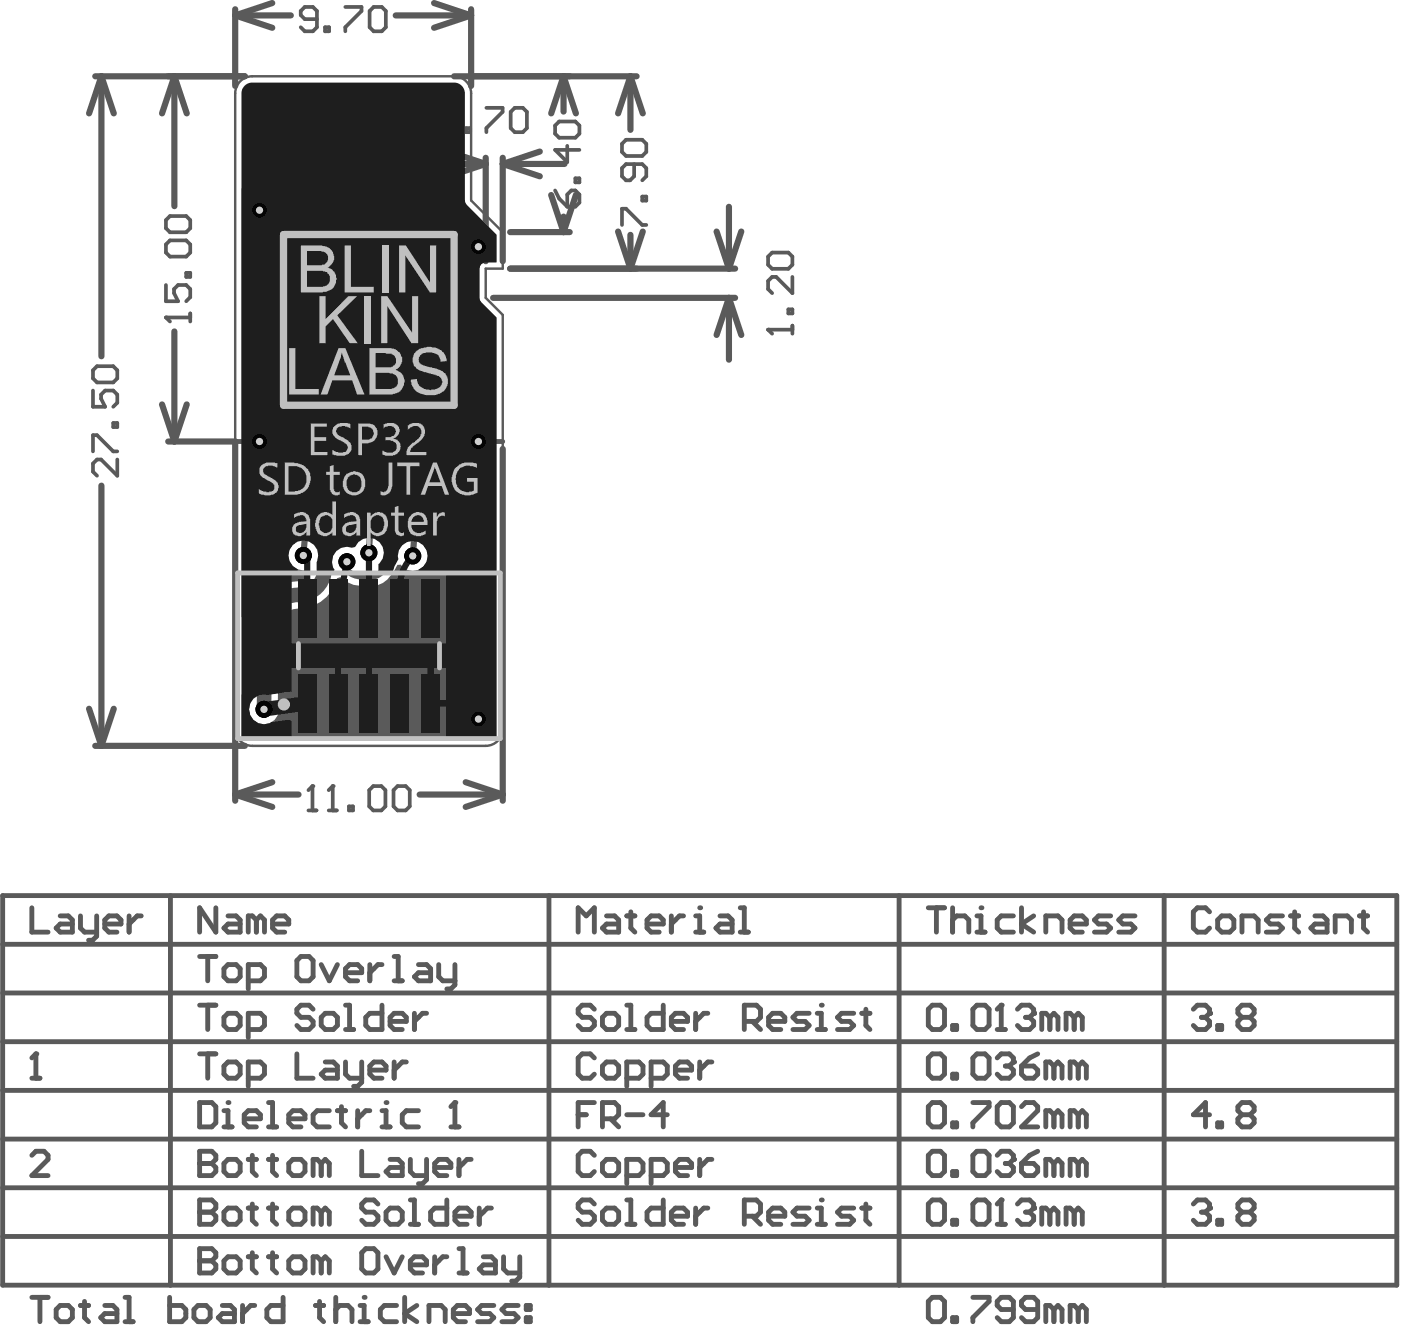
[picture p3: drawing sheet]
<svg xmlns="http://www.w3.org/2000/svg" width="192mm" height="182mm" viewBox="0 0 192 182" stroke-linecap="round" stroke-linejoin="round" font-family="sans-serif">
<g fill="none" stroke="#5a5a5a" stroke-width=".84">
<path d="M13 10.4h20.5M13.9 10.4l1.7 5.1M13.9 10.4l-1.7 5.1M13.9 10.4v38.3M23.8 10.4v17.8M23.8 10.4l-1.6 5.1M23.8 10.4l1.7 5.1M32.2 2.1l5 1.7M32.2 1.3v10.5M32.2 2.1h7.6M37.2 .4l-5 1.7M54.1 2.1h10.3"/>
<path d="M59.3 .4l5.1 1.7M62.1 10.4h24.9M64.4 2.1l-5.1 1.7M64.4 1.3v10.5M77.1 10.4v4.9M77.1 10.4l-1.7 5.1M77.1 10.4l1.6 5.1M86.2 10.4v7.4M86.2 10.4l1.7 5.1M86.2 10.4l-1.7 5.1M58 22.4h8.4M61.3 20.7l5.1 1.7"/>
<path d="M66.4 21.6v14.1M66.4 22.4l-5.1 1.7M68.7 21.6v14.1M68.7 22.4l5.1 1.7M68.7 22.4h8.5M69.8 36.8h30.7M69.8 31.8h8.1M73.8 20.7l-5.1 1.7M75.4 26.7l1.7 5.1M77.1 29.6v2.2M78.7 26.7l-1.6 5.1M84.5 31.7l1.7 5.1"/>
<path d="M86.2 32.1v4.7M87.9 31.7l-1.7 5.1M98 31.7l1.7 5.1M99.7 28.3v8.5M101.4 31.7l-1.7 5.1M22.2 55.3l1.6 5.1M23.8 45.3v15.1M25.5 55.3l-1.7 5.1M67.4 40.7h33.1M99.7 40.7v8.5M99.7 40.7l1.7 5.1M99.7 40.7l-1.7 5.1"/>
<path d="M13.9 66.4v35.6M23 60.4h9.2v49.1M68.7 61.4v48.1M12.2 97l1.7 5M15.6 97l-1.7 5M13 102h20.5M32.2 108.7l5 1.7M32.2 108.7h8.6M37.2 107l-5 1.7M57.4 108.7h11.3M63.7 107l5 1.7M68.7 108.7l-5 1.7"/>
</g>
<g fill="none" stroke="#5a5a5a" stroke-width=".66">
<path d="M32.2 60.4h36.5M.4 122.5h190.6v53.3h-190.6zM.4 135.8h190.6M.4 129.2h190.6M23.3 122.5v53.3M75.1 122.5v53.3M122.9 122.5v53.3M159.2 122.5v53.3M.4 155.8h190.6M.4 149.2h190.6M.4 142.5h190.6M4.4 158.1l.5-.6h1.1l.6 .6v.5l-2.2 2.2h2.2"/>
<path d="M4.4 147.5h1.1M4.9 144.2v3.3M.4 169.2h190.6M.4 162.5h190.6"/>
</g>
<path d="M12.7 53.4v2.2h1.7l-.6-1.1v-.5l.6-.6h1.1l.5 .6v1.1l-.5 .5M13.3 50.1h2.2l.5 .6v1.1l-.5 .5h-2.2l-.6-.5v-1.1zM15.5 57.9h.5v.5h-.5zM12.7 61.8v-2.3h.6l2.2 2.3h.5M16 62.9v2.2l-2.2-2.2h-.5l-.6 .5v1.1l.6 .6" fill="none" stroke="#5a5a5a" stroke-width=".51"/>
<circle cx="4.9" cy="144.2" r=".33" fill="#5a5a5a"/>
<g fill="none" stroke="#5a5a5a" stroke-width=".66">
<path d="M4.4 124.2v3.3h2.2M8.2 125.3h1.1l.6 .6v1.6h-1.7l-.5-.5 .5-.6h1.7M11 125.3v1.7l.6 .5h1.6M13.2 125.3v2.8l-.5 .5h-.6M14.3 126.4h2.2v-.5l-.5-.6h-1.1l-.6 .6v1.1l.6 .5h1.1M17.7 125.3v2.2M19.3 125.3h-.5l-1.1 1.1M29.5 124.2v3.3l-2.2-3.3v3.3M31.2 125.3h1.1l.5 .6v1.6h-1.6l-.6-.5 .6-.6h1.6M35.1 125.9l-.6-.6h-.6v2.2M35.1 125.9v1.6M35.1 125.9l.5-.6 .6 .6v1.6"/>
<path d="M37.3 126.4h2.2v-.5l-.6-.6h-1.1l-.5 .6v1.1l.5 .5h1.1M4.9 144.2l-.5 .5M79 152.5h1.2M81.3 158.1l-.6-.6h-1.1l-.6 .6v2.2l.6 .5h1.1l.6-.5M81.3 144.7l-.6-.5h-1.1l-.6 .5v2.3l.6 .5h1.1l.6-.5M81.3 150.8h-2.3v3.4M82.4 153.1h1.6l.6-.6v-1.1l-.6-.6h-1.6v3.4M82.9 158.6h1.1l.6 .6v1.1l-.6 .5h-1.1l-.5-.5v-1.1zM82.9 145.3h1.1l.6 .5v1.2l-.6 .5h-1.1l-.5-.5v-1.2zM83.5 153.1l1.1 1.1M85.7 147.5h1.7l.5-.5v-1.2l-.5-.5h-1.7v3.3M85.7 152.5h2.2"/>
<path d="M89 147.5h1.7l.5-.5v-1.2l-.5-.5h-1.7v3.3M91.2 152.5h-2.2l1.7-1.7v3.4M92.3 159.7h2.3v-.5l-.6-.6h-1.1l-.6 .6v1.1l.6 .5h1.1M92.3 146.4h2.3v-.6l-.6-.5h-1.1l-.6 .5v1.2l.6 .5h1.1M95.7 145.3v2.2M95.7 158.6v2.2M97.3 158.6h-.5l-1.1 1.1M97.3 145.3h-.5l-1.1 1.1M85.7 160.8h1.7l.5-.5v-1.1l-.5-.6h-1.7v3.3M89 160.8h1.7l.5-.5v-1.1l-.5-.6h-1.7v3.3M163.2 164.7l.5-.5h1.1l.6 .5v.6"/>
</g>
<circle cx="165.4" cy="165.3" r=".33" fill="#5a5a5a"/>
<g fill="none" stroke="#5a5a5a" stroke-width=".66">
<path d="M163.2 138.1l.5-.6h1.1l.6 .6v.5M165.4 152.5h-2.2l1.6-1.7v3.4M166.5 153.6h.5v.6h-.5zM169.8 152.5l-.5-.6v-.5l.5-.6h1.1l.6 .6v.5l-.6 .6M169.8 152.5l-.5 .6v.5l.5 .6h1.1l.6-.6v-.5l-.6-.6M169.8 152.5h1.1M164.3 165.8h.5M164.8 165.8l.6 .6v.5l-.6 .6h-1.1l-.5-.6M165.4 165.3l-.6 .5M166.5 166.9h.5v.6h-.5zM169.8 165.8h1.1M169.8 165.8l-.5 .6v.5l.5 .6h1.1l.6-.6v-.5l-.6-.6"/>
<path d="M169.8 165.8l-.5-.5v-.6l.5-.5h1.1l.6 .5v.6l-.6 .5"/>
</g>
<circle cx="165.4" cy="138.6" r=".33" fill="#5a5a5a"/>
<path d="M164.3 139.2h.5M164.8 139.2l.6 .5v.6l-.6 .5h-1.1l-.5-.5M165.4 138.6l-.6 .6M169.8 139.2h1.1M169.8 139.2l-.5 .5v.6l.5 .5h1.1l.6-.5v-.6l-.6-.5M169.8 139.2l-.5-.6v-.5l.5-.6h1.1l.6 .6v.5l-.6 .6M166.5 140.3h.5v.5h-.5z" fill="none" stroke="#5a5a5a" stroke-width=".66"/>
<path d="M22.7 43.4h3.3M26 42.9v1.1" fill="none" stroke="#5a5a5a" stroke-width=".51"/>
<circle cx="22.7" cy="43.4" r=".25" fill="#5a5a5a"/>
<g fill="none" stroke="#5a5a5a" stroke-width=".51">
<path d="M61 14.8h1.1l.5 .5v2.2l-.5 .6h-1.1l-.6-.6v-2.2zM63.7 17.5h.6v.6h-.6zM66.5 14.8h2.2v.5l-2.2 2.2v.6M70.4 14.8h1.1l.5 .5v2.2l-.5 .6h-1.1l-.6-.6v-2.2zM76.5 16.6h2.2l.5 .6v1.1l-.5 .5h-2.2l-.6-.5v-1.1zM77.6 20v2.2l-1.7-1.7h3.3M85.6 19.1h2.2l.6 .6v1.1l-.6 .5h-2.2l-.6-.5v-1.1zM22.7 39v2.2h1.7l-.6-1.1v-.6l.6-.5h1.1l.5 .5v1.2l-.5 .5M23.2 29.6h2.3l.5 .5v1.1l-.5 .6h-2.3l-.5-.6v-1.1zM23.2 32.9h2.3l.5 .5v1.2l-.5 .5h-2.3l-.5-.5v-1.2zM25.5 37.3h.5v.6h-.5zM75.9 26.1l.6 1.1 1.1 1.1"/>
<path d="M78.1 26.1h.6l.5 .5v1.1l-.5 .6h-1.1v-1.7zM78.7 24.4h.5v.5h-.5zM85 30.8v-2.2h.6l2.2 2.2h.6M86.7 22.5v1.6l-.5 .6h-.6l-.6-.6v-1.1l.6-.5h2.2l.6 .5v1.1l-.6 .6M87.8 26.9h.6v.5h-.6zM22.7 43.4l.5 .6M105 45.1h3.3M108.3 44.5v1.2"/>
</g>
<circle cx="105" cy="45.1" r=".25" fill="#5a5a5a"/>
<path d="M105.6 34.6h2.2l.5 .5v1.1l-.5 .6h-2.2l-.6-.6v-1.1zM108.3 37.9v2.2l-2.2-2.2h-.5l-.6 .5v1.1l.6 .6M105 45.1l.6 .6M107.8 42.3h.5v.6h-.5z" fill="none" stroke="#5a5a5a" stroke-width=".51"/>
<path d="M27.3 170.8v3.4h1.7l.5-.6v-.6l-.5-.5h-1.7" fill="none" stroke="#5a5a5a" stroke-width=".66"/>
<circle cx="27.3" cy="172.5" r=".33" fill="#5a5a5a"/>
<g fill="none" stroke="#5a5a5a" stroke-width=".66">
<path d="M27.3 170.8h1.7l.5 .6v.5l-.5 .6h-1.7M27.3 164.2v3.3h1.7l.5-.6v-.5l-.5-.6h-1.7M31.2 171.9h1.1l.5 .6v1.1l-.5 .6h-1.1l-.6-.6v-1.1zM33.9 171.9h1.2M34.5 171.4v2.2l.6 .6M36.7 171.9h1.1M37.3 171.4v2.2l.5 .6M40 171.9h1.1l.6 .6v1.1l-.6 .6h-1.1l-.5-.6v-1.1zM43.9 172.5l-.5-.6h-.6v2.3M43.9 172.5v1.7M43.9 172.5l.6-.6 .5 .6v1.7M50 170.8h1.1l.6 .6v2.2l-.6 .6h-1.1l-.5-.6v-2.2z"/>
<path d="M52.8 171.9l1.1 2.3 1.1-2.3M56.1 173h2.2v-.5l-.5-.6h-1.1l-.6 .6v1.1l.6 .6h1.1M59.4 171.9v2.3M61.1 171.9h-.6l-1.1 1.1M62.8 170.8h.5v3.4M62.8 174.2h1.1M66.1 171.9h1.1l.5 .6v1.7h-1.6l-.6-.6 .6-.6h1.6M68.9 171.9v1.7l.5 .6h1.7M71.1 171.9v2.8l-.6 .6h-.5"/>
</g>
<circle cx="27.3" cy="165.8" r=".33" fill="#5a5a5a"/>
<g fill="none" stroke="#5a5a5a" stroke-width=".66">
<path d="M27.3 157.5v3.3h1.7l.5-.5v-.6l-.5-.5h-1.7M27.3 164.2h1.7l.5 .5v.6l-.5 .5h-1.7M31.2 165.3h1.1l.5 .5v1.1l-.5 .6h-1.1l-.6-.6v-1.1zM33.9 165.3h1.2M34.5 164.7v2.2l.6 .6M36.7 165.3h1.1M37.3 164.7v2.2l.5 .6M40 165.3h1.1l.6 .5v1.1l-.6 .6h-1.1l-.5-.6v-1.1zM43.9 165.8l-.5-.5h-.6v2.2M43.9 165.8v1.7M43.9 165.8l.6-.5 .5 .5v1.7M51.7 164.7l-.6-.5h-1.1l-.5 .5v.6l.5 .5h1.1l.6 .6v.5l-.6 .6h-1.1l-.5-.6"/>
<path d="M53.3 165.3h1.1l.6 .5v1.1l-.6 .6h-1.1l-.5-.6v-1.1zM56.1 164.2h.6v3.3M56.1 167.5h1.1M61.1 164.2v3.3h-1.7l-.5-.6v-1.1l.5-.5h1.7M62.2 166.4h2.2v-.6l-.5-.5h-1.1l-.6 .5v1.1l.6 .6h1.1M65.5 165.3v2.2M67.2 165.3h-.6l-1.1 1.1"/>
</g>
<circle cx="27.3" cy="159.2" r=".33" fill="#5a5a5a"/>
<g fill="none" stroke="#5a5a5a" stroke-width=".66">
<path d="M27.3 157.5h1.7l.5 .6v.5l-.5 .6h-1.7M27.3 150.8h1.7l.5 .6v2.2l-.5 .6h-1.7zM30.6 154.2h1.1M30.6 151.9h.6v2.3M31.2 158.6h1.1l.5 .6v1.1l-.5 .5h-1.1l-.6-.5v-1.1zM33.9 158.6h1.2M34.5 158.1v2.2l.6 .5M36.7 158.6h1.1M37.3 158.1v2.2l.5 .5M40 158.6h1.1l.6 .6v1.1l-.6 .5h-1.1l-.5-.5v-1.1zM43.9 159.2l-.5-.6h-.6v2.2M43.9 159.2v1.6"/>
<path d="M43.9 159.2l.6-.6 .5 .6v1.6M49.5 157.5v3.3h2.2M53.3 158.6h1.1l.6 .6v1.6h-1.7l-.5-.5 .5-.6h1.7M56.1 158.6v1.7l.6 .5h1.6M58.3 158.6v2.8l-.5 .5h-.6M59.4 159.7h2.2v-.5l-.5-.6h-1.1l-.6 .6v1.1l.6 .5h1.1M62.8 158.6v2.2M64.4 158.6h-.5l-1.1 1.1"/>
</g>
<circle cx="31.2" cy="150.8" r=".33" fill="#5a5a5a"/>
<path d="M33.4 153.1h2.2v-.6l-.5-.6h-1.2l-.5 .6v1.1l.5 .6h1.2M36.7 154.2h1.1M36.7 150.8h.6v3.4M39.5 153.1h2.2v-.6l-.6-.6h-1.1l-.5 .6v1.1l.5 .6h1.1M45 151.9h-1.6l-.6 .6v1.1l.6 .6h1.6M46.1 151.9h1.1M46.7 151.4v2.2l.5 .6M48.9 151.9v2.3M50.6 151.9h-.6l-1.1 1.2M52.2 154.2h1.1M52.2 151.9h.6v2.3" fill="none" stroke="#5a5a5a" stroke-width=".66"/>
<circle cx="52.8" cy="150.8" r=".33" fill="#5a5a5a"/>
<path d="M57.2 151.9h-1.6l-.6 .6v1.1l.6 .6h1.6M61.6 154.2h1.2M62.2 150.8v3.4" fill="none" stroke="#5a5a5a" stroke-width=".66"/>
<circle cx="62.2" cy="150.8" r=".33" fill="#5a5a5a"/>
<g fill="none" stroke="#5a5a5a" stroke-width=".66">
<path d="M27.3 137.5h2.2M27.3 130.9h2.2M28.4 130.9v3.3M28.4 137.5v3.3M31.2 132h1.1l.5 .5v1.1l-.5 .6h-1.1l-.6-.6v-1.1zM31.2 138.6h1.1l.5 .6v1.1l-.5 .5h-1.1l-.6-.5v-1.1zM33.9 134.2h1.7l.6-.6v-1.1l-.6-.5h-1.7v3.3M41.1 130.9h1.2l.5 .5v2.2l-.5 .6h-1.2l-.5-.6v-2.2zM42.8 138.1l-.5-.6h-1.2l-.5 .6v.5l.5 .6h1.2l.5 .5v.6l-.5 .5h-1.2l-.5-.5M43.9 132l1.1 2.2 1.1-2.2M44.5 138.6h1.1l.5 .6v1.1l-.5 .5h-1.1l-.6-.5v-1.1zM47.2 133.1h2.3v-.6l-.6-.5h-1.1l-.6 .5v1.1l.6 .6h1.1"/>
<path d="M47.2 137.5h.6v3.3M50.6 132v2.2M52.2 137.5v3.3h-1.6l-.6-.5v-1.1l.6-.6h1.6M52.2 132h-.5l-1.1 1.1M53.3 139.7h2.3v-.5l-.6-.6h-1.1l-.6 .6v1.1l.6 .5h1.1M53.9 130.9h.5v3.3M53.9 134.2h1.1M56.7 138.6v2.2M57.2 132h1.1l.6 .5v1.7h-1.7l-.5-.6 .5-.5h1.7M58.3 138.6h-.5l-1.1 1.1M60 132v1.6l.5 .6h1.7M62.2 132v2.7l-.6 .6h-.5"/>
<path d="M79 127.5v-3.3l1.2 1.1 1.1-1.1v3.3M82.9 125.3h1.1l.6 .6v1.6h-1.7l-.5-.5 .5-.6h1.7M85.7 125.3h1.1M86.3 124.7v2.3l.5 .5M88.5 126.4h2.2v-.5l-.6-.6h-1.1l-.5 .6v1.1l.5 .5h1.1M91.8 125.3v2.2M93.5 125.3h-.6l-1.1 1.1M95.1 125.3h.6v2.2M95.1 127.5h1.1M27.3 144.2h2.2M28.4 144.2v3.3M31.2 145.3h1.1l.5 .5v1.2l-.5 .5h-1.1l-.6-.5v-1.2z"/>
<path d="M33.9 147.5h1.7l.6-.5v-1.2l-.6-.5h-1.7v3.3M33.9 140.8h1.7l.6-.5v-1.1l-.6-.6h-1.7v3.4M40.6 144.2v3.3h2.2M44.5 145.3h1.1l.5 .5v1.7h-1.6l-.6-.5 .6-.6h1.6M47.2 145.3v1.7l.6 .5h1.7M47.2 140.8h1.2M49.5 145.3v2.8l-.6 .5h-.5M50.6 146.4h2.2v-.6l-.6-.5h-1.1l-.5 .5v1.2l.5 .5h1.1M53.9 145.3v2.2M55.6 145.3h-.6l-1.1 1.1M62.2 150.8l-.6 .6"/>
</g>
<circle cx="95.7" cy="124.2" r=".33" fill="#5a5a5a"/>
<g fill="none" stroke="#5a5a5a" stroke-width=".66">
<path d="M98.4 125.3h1.2l.5 .6v1.6h-1.7l-.5-.5 .5-.6h1.7M101.2 127.5h1.1M101.2 124.2h.6v3.3M127.5 177.5h1.1l.5 .5v2.3l-.5 .5h-1.1l-.6-.5v-2.3zM127.5 164.2h1.1l.5 .5v2.2l-.5 .6h-1.1l-.6-.6v-2.2zM130.2 166.9h.6v.6h-.6zM133 177.5h2.2v.5l-2.2 2.3v.5M133.6 164.2h1.1l.5 .5v2.2l-.5 .6h-1.1l-.6-.6v-2.2zM136.3 167.5h1.2M136.9 164.2v3.3M138.6 179.2h-1.7l-.6-.6v-.6l.6-.5h1.1l.6 .5v2.3l-.6 .5h-1.1l-.6-.5M141.9 179.2h-1.7l-.5-.6v-.6l.5-.5h1.1l.6 .5v2.3l-.6 .5h-1.1l-.5-.5"/>
<path d="M144.1 179.2l-.6-.6h-.5v2.2M144.1 179.2v1.6M144.1 179.2l.6-.6 .5 .6v1.6M147.4 179.2l-.5-.6h-.6v2.2M147.4 179.2v1.6M147.4 179.2l.6-.6 .5 .6v1.6M130.2 180.3h.6v.5h-.6z"/>
</g>
<circle cx="136.9" cy="164.2" r=".33" fill="#5a5a5a"/>
<path d="M136.9 164.2l-.6 .5M139.1 164.7l.6-.5h1.1l.5 .5v.6" fill="none" stroke="#5a5a5a" stroke-width=".66"/>
<circle cx="141.3" cy="165.3" r=".33" fill="#5a5a5a"/>
<g fill="none" stroke="#5a5a5a" stroke-width=".66">
<path d="M127.5 157.5h1.1l.5 .6v2.2l-.5 .5h-1.1l-.6-.5v-2.2zM133.6 157.5h1.1l.5 .6v2.2l-.5 .5h-1.1l-.6-.5v-2.2zM136.3 158.1l.6-.6h1.1l.6 .6v.5M130.2 160.3h.6v.5h-.6zM140.2 165.8h.6M140.8 165.8l.5 .6v.5l-.5 .6h-1.1l-.6-.6M141.3 165.3l-.5 .5M143.5 165.8l-.5-.5h-.6v2.2M143.5 165.8v1.7M143.5 165.8l.6-.5 .6 .5v1.7M146.9 165.8l-.6-.5h-.5v2.2M146.9 165.8v1.7"/>
<path d="M146.9 165.8l.5-.5 .6 .5v1.7"/>
</g>
<circle cx="138.6" cy="158.6" r=".33" fill="#5a5a5a"/>
<g fill="none" stroke="#5a5a5a" stroke-width=".66">
<path d="M127.5 150.8h1.1l.5 .6v2.2l-.5 .6h-1.1l-.6-.6v-2.2zM127.5 144.2h1.1l.5 .5v2.3l-.5 .5h-1.1l-.6-.5v-2.3zM130.2 153.6h.6v.6h-.6zM130.2 147h.6v.5h-.6zM133 150.8h2.2v.6l-2.2 2.2v.6M133.6 144.2h1.1l.5 .5v2.3l-.5 .5h-1.1l-.6-.5v-2.3zM136.3 144.7l.6-.5h1.1l.6 .5v.6M136.9 150.8h1.1l.6 .6v2.2l-.6 .6h-1.1l-.6-.6v-2.2zM137.5 159.2h.5M138 159.2l.6 .5v.6l-.6 .5h-1.1l-.6-.5M138.6 158.6l-.6 .6M139.7 159.2h1.6l.6 .5v.6l-.6 .5h-1.1l-.5-.5z"/>
<path d="M139.7 151.4l.5-.6h1.1l.6 .6v.5l-2.2 2.3h2.2M141.9 157.5l-1.1 .6-1.1 1.1M144.1 152.5l-.6-.6h-.5v2.3M144.1 159.2l-.6-.6h-.5v2.2M144.1 152.5v1.7M144.1 159.2v1.6M144.1 159.2l.6-.6 .5 .6v1.6M144.1 152.5l.6-.6 .5 .6v1.7M147.4 159.2l-.5-.6h-.6v2.2M147.4 152.5l-.5-.6h-.6v2.3M147.4 152.5v1.7M147.4 159.2v1.6"/>
<path d="M147.4 159.2l.6-.6 .5 .6v1.6M147.4 152.5l.6-.6 .5 .6v1.7"/>
</g>
<circle cx="138.6" cy="145.3" r=".33" fill="#5a5a5a"/>
<g fill="none" stroke="#5a5a5a" stroke-width=".66">
<path d="M127.5 137.5h1.1l.5 .6v2.2l-.5 .5h-1.1l-.6-.5v-2.2zM133.6 137.5h1.1l.5 .6v2.2l-.5 .5h-1.1l-.6-.5v-2.2zM136.9 137.5v3.3M130.2 140.3h.6v.5h-.6zM136.3 140.8h1.2M137.5 145.8h.5M138 145.8l.6 .6v.6l-.6 .5h-1.1l-.6-.5M138.6 145.3l-.6 .5M139.7 145.8h1.6l.6 .6v.6l-.6 .5h-1.1l-.5-.5zM141.9 144.2l-1.1 .5-1.1 1.1M144.1 145.8l-.6-.5h-.5v2.2M144.1 145.8v1.7"/>
<path d="M144.1 145.8l.6-.5 .5 .5v1.7M147.4 145.8l-.5-.5h-.6v2.2M147.4 145.8v1.7M147.4 145.8l.6-.5 .5 .5v1.7"/>
</g>
<circle cx="136.9" cy="137.5" r=".33" fill="#5a5a5a"/>
<path d="M136.9 137.5l-.6 .6M139.1 138.1l.6-.6h1.1l.5 .6v.5" fill="none" stroke="#5a5a5a" stroke-width=".66"/>
<circle cx="141.3" cy="138.6" r=".33" fill="#5a5a5a"/>
<g fill="none" stroke="#5a5a5a" stroke-width=".66">
<path d="M126.9 124.2h2.2M128 124.2v3.3M130.2 124.2v3.3M130.2 125.9l.6-.6h1.1l.6 .6v1.6M133.6 125.3h.5v2.2M133.6 127.5h1.1M140.2 139.2h.6M140.8 139.2l.5 .5v.6l-.5 .5h-1.1l-.6-.5M141.3 138.6l-.5 .6M143.5 139.2l-.5-.6h-.6v2.2M143.5 139.2v1.6M143.5 139.2l.6-.6 .6 .6v1.6"/>
<path d="M146.9 139.2l-.6-.6h-.5v2.2M146.9 139.2v1.6M146.9 139.2l.5-.6 .6 .6v1.6"/>
</g>
<circle cx="134.1" cy="124.2" r=".33" fill="#5a5a5a"/>
<g fill="none" stroke="#5a5a5a" stroke-width=".66">
<path d="M138.6 125.3h-1.7l-.6 .6v1.1l.6 .5h1.7M139.7 124.2v3.3M141.3 125.3l-1.6 1.1 1.6 1.1M143 127.5v-2.2h1.7l.5 .6v1.6M146.3 126.4h2.2v-.5l-.5-.6h-1.1l-.6 .6v1.1l.6 .5h1.1M151.9 125.3h-1.7l-.6 .6 .6 .5h1.1l.6 .6-.6 .5h-1.7M155.2 125.3h-1.7l-.5 .6 .5 .5h1.1l.6 .6-.6 .5h-1.6M165.4 124.7l-.6-.5h-1.1l-.5 .5v2.3l.5 .5h1.1l.6-.5M167 125.3h1.2l.5 .6v1.1l-.5 .5h-1.2l-.5-.5v-1.1zM169.8 127.5v-2.2h1.7l.5 .6v1.6M175.4 125.3h-1.7l-.6 .6 .6 .5h1.1l.6 .6-.6 .5h-1.7M176.5 125.3h1.1"/>
<path d="M177 124.7v2.3l.6 .5M179.8 125.3h1.1l.5 .6v1.6h-1.6l-.6-.5 .6-.6h1.6M182.6 127.5v-2.2h1.6l.6 .6v1.6M185.9 125.3h1.1M186.4 124.7v2.3l.6 .5"/>
</g>
<path d="M42.2 110.9h1.1M42.7 107.5v3.4" fill="none" stroke="#5a5a5a" stroke-width=".51"/>
<circle cx="42.7" cy="107.5" r=".25" fill="#5a5a5a"/>
<path d="M42.7 107.5l-.5 .6M44.9 110.9h1.2M45.5 107.5v3.4" fill="none" stroke="#5a5a5a" stroke-width=".51"/>
<circle cx="45.5" cy="107.5" r=".25" fill="#5a5a5a"/>
<path d="M43.3 2.6h-1.6l-.6-.5v-.6l.6-.5h1.1l.5 .5v2.2l-.5 .6h-1.1l-.6-.6M44.4 3.7h.6v.6h-.6zM47.2 1h2.2v.5l-2.2 2.2v.6M51.1 1h1.1l.6 .5v2.2l-.6 .6h-1.1l-.6-.6v-2.2zM45.5 107.5l-.6 .6M47.7 110.3h.6v.6h-.6zM51 107.5h1.1l.6 .6v2.2l-.6 .6h-1.1l-.5-.6v-2.2zM54.4 107.5h1.1l.5 .6v2.2l-.5 .6h-1.1l-.6-.6v-2.2z" fill="none" stroke="#5a5a5a" stroke-width=".51"/>
<g fill="none" stroke="#5a5a5a" stroke-width=".66">
<path d="M4.4 177.5h2.2M5.5 177.5v3.3M8.2 178.6h1.1l.6 .6v1.1l-.6 .5h-1.1l-.5-.5v-1.1zM11 178.6h1.1M11.6 178v2.3l.5 .5M14.3 178.6h1.1l.6 .6v1.6h-1.7l-.5-.5 .5-.6h1.7M17.1 177.5h.6v3.3M23.2 177.5v3.3h1.7l.5-.5v-1.1l-.5-.6h-1.7M27.1 178.6h1.1l.5 .6v1.1l-.5 .5h-1.1l-.6-.5v-1.1zM30.4 178.6h1.1l.6 .6v1.6h-1.7l-.6-.5 .6-.6h1.7M33.2 178.6v2.2M34.8 178.6h-.5l-1.1 1.1"/>
<path d="M38.7 177.5v3.3h-1.7l-.5-.5v-1.1l.5-.6h1.7M43.1 178.6h1.1M43.7 178v2.3l.5 .5M45.9 179.2l.6-.6h1.1l.5 .6v1.6M45.9 177.5v3.3M49.2 178.6h.6v2.2M17.1 180.8h1.1M49.2 180.8h1.1"/>
</g>
<circle cx="49.8" cy="177.5" r=".33" fill="#5a5a5a"/>
<g fill="none" stroke="#5a5a5a" stroke-width=".66">
<path d="M54.2 178.6h-1.6l-.6 .6v1.1l.6 .5h1.6M55.3 177.5v3.3M57 178.6l-1.7 1.1 1.7 1.1M62 179.7h2.2v-.5l-.6-.6h-1.1l-.5 .6v1.1l.5 .5h1.1M67.5 178.6h-1.6l-.6 .6 .6 .5h1.1l.5 .6-.5 .5h-1.7M70.8 178.6h-1.6l-.6 .6 .6 .5h1.1l.5 .6-.5 .5h-1.7M72 178.6h.5v.6h-.5zM81.3 164.7l-.6-.5h-1.1l-.6 .5v.6l.6 .5h1.1l.6 .6v.5l-.6 .6h-1.1l-.6-.6M82.9 165.3h1.1l.6 .5v1.1l-.6 .6h-1.1l-.5-.6v-1.1zM85.7 164.2h.6v3.3M85.7 167.5h1.1M90.7 164.2v3.3h-1.7l-.5-.6v-1.1l.5-.5h1.7"/>
<path d="M91.8 166.4h2.2v-.6l-.5-.5h-1.2l-.5 .5v1.1l.5 .6h1.2M95.1 165.3v2.2M96.8 165.3h-.6l-1.1 1.1M101.8 166.4h1.6l.6-.6v-1.1l-.6-.5h-1.6v3.3M102.9 166.4l1.1 1.1M105.1 166.4h2.2v-.6l-.5-.5h-1.2l-.5 .5v1.1l.5 .6h1.2M110.6 165.3h-1.6l-.6 .5 .6 .6h1.1l.5 .5-.5 .6h-1.7M111.7 167.5h1.1M111.7 165.3h.6v2.2M58.7 180.8v-2.2h1.6l.6 .6v1.6M72 180.3h.5v.5h-.5z"/>
</g>
<circle cx="112.3" cy="164.2" r=".33" fill="#5a5a5a"/>
<g fill="none" stroke="#5a5a5a" stroke-width=".66">
<path d="M81.3 138.1l-.6-.6h-1.1l-.6 .6v.5l.6 .6h1.1l.6 .5v.6l-.6 .5h-1.1l-.6-.5M82.9 138.6h1.1l.6 .6v1.1l-.6 .5h-1.1l-.5-.5v-1.1zM85.7 137.5h.6v3.3M90.7 137.5v3.3h-1.7l-.5-.5v-1.1l.5-.6h1.7M91.8 139.7h2.2v-.5l-.5-.6h-1.2l-.5 .6v1.1l.5 .5h1.2M95.1 138.6v2.2M96.8 138.6h-.6l-1.1 1.1M101.8 139.7h1.6l.6-.5v-1.1l-.6-.6h-1.6v3.3M102.9 139.7l1.1 1.1M105.1 139.7h2.2v-.5l-.5-.6h-1.2l-.5 .6v1.1l.5 .5h1.2M110.6 138.6h-1.6l-.6 .6 .6 .5h1.1l.5 .6-.5 .5h-1.7M111.7 138.6h.6v2.2"/>
<path d="M85.7 140.8h1.1M111.7 140.8h1.1M116.7 165.3h-1.6l-.6 .5 .6 .6h1.1l.5 .5-.5 .6h-1.7M117.8 165.3h1.1M118.4 164.7v2.2l.5 .6"/>
</g>
<circle cx="112.3" cy="137.5" r=".33" fill="#5a5a5a"/>
<path d="M116.7 138.6h-1.6l-.6 .6 .6 .5h1.1l.5 .6-.5 .5h-1.7M117.8 138.6h1.1M118.4 138.1v2.2l.5 .5" fill="none" stroke="#5a5a5a" stroke-width=".66"/>
<path d="M33 10.9l1-.4 .5-.1h27.6a2.33 2.33 0 0 1 2.3 2.4v14.6l4.3 4.4v5h-2.3v3.9l2.3 2.4v56.6a2.33 2.33 0 0 1-2.3 2.3h-31.9a2.33 2.33 0 0 1-2.3-2.3v-86.9a2.33 2.33 0 0 1 .8-1.9z" fill="none" stroke="#5a5a5a" stroke-width=".33"/>
<g fill="#d2d2d2">
<circle cx="65.4" cy="60.4" r=".5"/>
<circle cx="35.5" cy="60.4" r=".5"/>
<circle cx="35.5" cy="28.8" r=".5"/>
<circle cx="65.4" cy="33.8" r=".5"/>
<circle cx="65.4" cy="98.4" r=".5"/>
<circle cx="50.4" cy="75.6" r=".5"/>
<circle cx="41.5" cy="76" r=".5"/>
<circle cx="47.4" cy="76.9" r=".5"/>
<circle cx="36.1" cy="97" r=".5"/>
<circle cx="56.4" cy="76.1" r=".5"/>
</g>
<path d="M39.6 85.4h.9v8.3h-.9" fill="none" stroke="#8c8c8c" stroke-width=".5"/>
<g fill="#8c8c8c">
<path d="M51.4 86h2v.3h-.8v2.5h-.3v-2.5h-.9z"/>
<path d="M48 86.7h.1a.45 .45 0 0 1 .5 .4l.1 .1v-.4h.3v2h-.3v-1.3h-.1a.4 .4 0 0 0-.2-.4 .4 .4 0 0 0-.5 0z"/>
<path d="M42.6 86.2l.3 .1v.5h.3v.3h-.3v1.2a.63 .63 0 0 1-.8 .5v-.3h.1a.25 .25 0 0 0 .3 .1 .25 .25 0 0 0 .1-.4v-1.1h-.5v-.3h.5z"/>
<path d="M45.7 91.1h.3l.5 1.8 .4-1.8h.3l.5 1.8 .4-1.8h.4l-.6 2h-.3l-.6-1.6-.4 1.6h-.3z"/>
<path d="M42.1 91.1h.4l.3 .4v-.4h.4v2h-.4v-1.2l-.1-.1a.32 .32 0 0 0-.4-.3h-.2z"/>
<path d="M33.7 31h.3v.8h2.6v.3h-2.6v.9h-.3z"/>
<path d="M33.9 36h.4h-.1a.83 .83 0 0 0-.1 1.1l.4 .1a1.65 1.65 0 0 0 1.1-.9l.4-.4h.6v1.7h-.4v-1.4v.1a.43 .43 0 0 0-.6 .4 1.4 1.4 0 0 1-1 .9h-.1a.73 .73 0 0 1-.8-.7l-.1-.3z"/>
<path d="M37.2 31h.3v.8h2.5v.3h-2.5v.9h-.3z"/>
<path d="M37.3 36h.3v.1a.57 .57 0 0 0-.2 .6 .57 .57 0 0 0 .5 .4h.2l.2-.2 .1-.7h.3v.6h.1a.43 .43 0 0 0 .5 .4 .32 .32 0 0 0 .4-.3h.1v-.6l-.3-.4h.4a.7 .7 0 0 1 .1 .8 .89 .89 0 0 1-1.1 .9v-.1a.32 .32 0 0 1-.3-.5h-.1v-.1a.68 .68 0 0 1-.7 .6 .68 .68 0 0 1-.6-.7l-.1-.2z"/>
<path d="M41.2 26.1a1.75 1.75 0 0 1 2 0 1.84 1.84 0 0 1 .3 1.6l-.2 .4h-1.2v-.9h.2v.6h.9a1.88 1.88 0 0 0-.1-1.3l-.3-.2a1.4 1.4 0 0 0-1.6 .2l-.1 .1a1.8 1.8 0 0 0 0 1.5h-.3a1.68 1.68 0 0 1 .2-1.8z"/>
<path d="M40.7 28.8h2.8v.3h-2.4l2.4 1.6v.3h-2.8v-.2h2.4v-.1l-2.4-1.5z"/>
<path d="M44.5 26.2a1.75 1.75 0 0 1 2.3 0 2.23 2.23 0 0 1 .2 1.7h-.4a1.16 1.16 0 0 0-.1-1.4 1.16 1.16 0 0 0-1.3-.3 1.09 1.09 0 0 0-.8 1.1l.2 .6h-.3v-.1a1.35 1.35 0 0 1 .2-1.5z"/>
<path d="M44.2 28.5h2.8v1.5h-.3v-1.2h-2.5z"/>
<path d="M44.2 30.4h2.8v.4h-1.4l1.4 1.2v.4l-1.5-1.3-1.3 1.2v-.4l1.3-1.1h-1.3z"/>
<path d="M44.2 34.8l3.3-1.3v.2l-3.3 1.5z"/>
<path d="M44.2 36.3h.3v.8h2.5v.4h-2.5v.8h-.3z"/>
<path d="M44.2 38.7h2.8v.4h-2.4l2.4 1v.2l-2.4 1.1h2.4v.3h-2.8v-.4l2.3-1.1-2.3-1z"/>
<path d="M44.5 42.4l.5-.1a1.02 1.02 0 0 1 .7 .7l.1 .1a.57 .57 0 0 0 .3 .5 .57 .57 0 0 0 .6-.1l.1-.7-.3-.5h.5v.3a1.22 1.22 0 0 1-.4 1.4h-.1a.89 .89 0 0 1-1-.7l-.2-.3a.32 .32 0 0 0-.4-.4 .3 .3 0 0 0-.4 .4l-.1 .1v.4h.1l.1 .4-.4-.1a1.75 1.75 0 0 1 .2-1.3z"/>
<path d="M48.2 25.9h.4l-.3 .6 .1 .1a.32 .32 0 0 0 .4 .4 .43 .43 0 0 0 .5-.4v-.5h.4v.4a.54 .54 0 0 0 .3 .6 .54 .54 0 0 0 .7-.3l.1-.1v-.4l-.3-.5h.4a1.08 1.08 0 0 1-.3 1.5l-.1 .1a.93 .93 0 0 1-.9-.2l-.1-.4a.75 .75 0 0 1-.6 .5 .75 .75 0 0 1-.8-.3v-.7z"/>
<path d="M50.7 28a.23 .23 0 0 1 .3 .1 .23 .23 0 0 1-.1 .3 .23 .23 0 0 1-.3-.1z"/>
<path d="M48.2 29h.4h-.1l-.1 .3a.49 .49 0 0 0 .2 .7 .49 .49 0 0 0 .6-.1l.1-.1v-.6h.4v.2a.63 .63 0 0 0 .7 .8v-.1a.7 .7 0 0 0 .2-1.1l-.1-.2h.4a1.06 1.06 0 0 1-.6 1.7h-.4v-.1h-.2l-.2-.5h-.1a.43 .43 0 0 1-.5 .5h-.1a.72 .72 0 0 1-.7-.7v-.4z"/>
<path d="M48.1 30.9l2.8 1v.3l-2.8 1.1v-.3l2.6-.9h-.3l-2.3-.9z"/>
<path d="M51.9 26.2a1.65 1.65 0 0 1 2.5 .3v.1a1.27 1.27 0 0 1 0 1.2v.1h-.3a1.11 1.11 0 0 0-.1-1.3 1.11 1.11 0 0 0-1.2-.4 .87 .87 0 0 0-.9 1v.2l.1 .5h-.3v-.1a1.53 1.53 0 0 1 .2-1.5z"/>
<path d="M51.6 28.5h2.9v.3h-2.5l2.5 1.1v.1l-2.5 1.1h2.5v.3h-2.9v-.4l2.4-1.1-2.4-1z"/>
<path d="M51.6 37l3.4-1.3v.3l-3.4 1.4z"/>
<path d="M51.6 38.6h.3v.8h2.6v.3h-2.6v.8h-.3z"/>
<path d="M55.6 31h.3v.8h2.6v.3h-2.6v.9h-.3z"/>
<path d="M55.7 36h.3v.1a.57 .57 0 0 0-.2 .6 .57 .57 0 0 0 .5 .4h.2l.3-.2v-.7h.3v.6h.1a.43 .43 0 0 0 .5 .4 .32 .32 0 0 0 .4-.3h.1v-.6l-.3-.4h.4a.7 .7 0 0 1 .2 .8 .89 .89 0 0 1-1.1 .9v-.1a.32 .32 0 0 1-.4-.5h-.1v-.1a.68 .68 0 0 1-.6 .6 .68 .68 0 0 1-.7-.6l-.1-.4z"/>
<path d="M55.6 40.3l3.3-1.4v.3l-3.3 1.4z"/>
<path d="M55.6 41.8h.3v.8h2.6v.4h-2.6v.7h-.3z"/>
<path d="M56 44.3a2.57 2.57 0 0 1 1.6-.2l.1 .1a1.4 1.4 0 0 1 .7 1.8l-.1 .2h-.4a1.13 1.13 0 0 0 0-1.5 1.27 1.27 0 0 0-2 .4l-.1 .7 .2 .4h-.3l-.1-.4a1.63 1.63 0 0 1 .4-1.5z"/>
<path d="M55.6 46.7h2.9v.3h-1.5l1.5 1.2v.5l-1.6-1.3-1.3 1.2v-.4l1.3-1.1v-.1h-1.3z"/>
<path d="M59.6 31h.2v.8h2.5v.3h-2.5v.9h-.2z"/>
<path d="M59.7 36h.4l-.3 .3v.2a.33 .33 0 0 0 .1 .5 .63 .63 0 0 0 1-.1l.2-.1a1.54 1.54 0 0 1 1.1-.9h.1v1.7h-.2v-1.4a1.15 1.15 0 0 0-.9 .8l-.1 .1a1.18 1.18 0 0 1-1.3 .4 1.18 1.18 0 0 1-.2-1.2z"/>
<path d="M59.6 40.3l3.2-1.4v.3l-3.2 1.4z"/>
<path d="M59.6 41.8h.2v.8h2.5v.4h-2.5v.7h-.2z"/>
<path d="M49.9 87.8h.5l.1 .1a.36 .36 0 0 1 .3 .4 .36 .36 0 0 1-.5 .3 .63 .63 0 0 1-.4-.8zM49.9 86.8l-.3 .4v1.6h.3v-.3v.1a.91 .91 0 0 0 1.2 .1 .77 .77 0 0 0-.6-1.1l-.6-.1a.43 .43 0 0 1 .2-.5 .43 .43 0 0 1 .5 .1l.4 .1v-.3l-.4-.1v-.1z"/>
<path d="M46.3 87.1a.61 .61 0 0 1 .6-.1 .61 .61 0 0 1 .4 .6 .7 .7 0 0 1-.7 1l-.3-.2-.2-.4v-.5h.1zM45.9 86.8v1.9a1.06 1.06 0 0 0 1.3 1.1l.4-.2v-.3l-.2 .1h-.4v.1a.89 .89 0 0 1-.9-1h.1a.78 .78 0 0 0 .9 .3 .78 .78 0 0 0 .5-.7 1.07 1.07 0 0 0-.6-1.4l-.6 .1-.3 .3v-.3z"/>
<path d="M44.1 87.1a.52 .52 0 0 1 .7 0l.1 .5h-1.1l.1-.4zM43.9 86.8v.1a.48 .48 0 0 0-.3 .6l-.1 .4h1.4v.1a.74 .74 0 0 1-.9 .6l-.3-.3v.4a1.16 1.16 0 0 0 1.5-.3 1.93 1.93 0 0 0-.1-1.3 1.09 1.09 0 0 0-1.1-.3z"/>
<path d="M51.7 90.7l.8-.1v1.2h-.4a.56 .56 0 0 1-.6-.3 .56 .56 0 0 1 .2-.7zM51.4 90.5a.89 .89 0 0 0-.3 .9 .89 .89 0 0 0 .8 .6v.1h.6v1h.4v-2.7h-1.2z"/>
<path d="M49.2 91.5l.4-.1a.8 .8 0 0 1 .8 .8 .8 .8 0 0 1-.8 .8v-.1h-.2a1.02 1.02 0 0 1-.2-1.4zM49.1 91.3a1.23 1.23 0 0 0 .1 1.8 1.07 1.07 0 0 0 1.4-.3 1.18 1.18 0 0 0-.2-1.4 1.16 1.16 0 0 0-1.3-.1z"/>
<path d="M44.2 91.5h.1a.52 .52 0 0 1 .6 0l.2 .5h-1.1v-.3zM44 91.2l-.3 .5v.5h1.4a.68 .68 0 0 1-.3 .7 .68 .68 0 0 1-.7 0l-.3-.2v.4a1.04 1.04 0 0 0 1.5-.3 1.2 1.2 0 0 0-.1-1.3 .92 .92 0 0 0-1.2-.3z"/>
<path d="M34 26.1h2.2v.5a1.06 1.06 0 0 1-1.2 1.1 1.01 1.01 0 0 1-1-1.1zM33.7 25.8v.9a1.42 1.42 0 0 0 .8 1.3 1.42 1.42 0 0 0 1.5-.2l.5-.6 .1-1.4z"/>
<path d="M34 29.6l1.5-.5v1zM33.7 29.4v.4l2.9 1.1v-.4l-.9-.3v-1.2l.9-.3v-.4z"/>
<path d="M34 34.3l1.5-.5v1zM33.7 34.2v.3l2.9 1.1v-.3l-.9-.4v-1.2l.9-.2v-.4z"/>
<path d="M37.5 26.1h2.2v.5a1.11 1.11 0 0 1-1 1.2 1.11 1.11 0 0 1-1.2-1zM37.2 25.8v1a1.71 1.71 0 0 0 .6 1.1 1.48 1.48 0 0 0 2.2-1.3v-.8z"/>
<path d="M37.5 29.6l1.4-.5v1zM37.2 29.4v.4l2.8 1.1v-.4l-.8-.3v-1.2l.8-.3v-.4z"/>
<path d="M37.5 34.3l1.4-.5v1zM37.2 34.2v.3l2.8 1.1v-.3l-.8-.4v-1.2l.8-.2v-.4z"/>
<path d="M41 32.1h2.2v.7v.1a.88 .88 0 0 1-1 .8 .9 .9 0 0 1-1.1-.7zM40.7 31.8v.9a1.31 1.31 0 0 0 1.5 1.4 1.3 1.3 0 0 0 1.3-1.3v-1z"/>
<path d="M51.9 32.5h2.3v.5h-.1a1.05 1.05 0 0 1-1.2 1.1h-.1a1.04 1.04 0 0 1-.9-1.1zM51.6 32.1v.9a1.91 1.91 0 0 0 .6 1.3h.2a1.5 1.5 0 0 0 2.1-1.4v-.8z"/>
<path d="M51.9 41.4h2.3l-.1 .6a.87 .87 0 0 1-.9 .9l-.1 .1h-.1v-.1a1.01 1.01 0 0 1-1.1-1zM51.6 41v.8a1.95 1.95 0 0 0 .7 1.3l.2 .1a1.56 1.56 0 0 0 1.6-.4l.4-.7v-1.1z"/>
<path d="M52.2 44.2h.3a1.27 1.27 0 0 1 1.2 0 .99 .99 0 0 1 .5 1.1 .99 .99 0 0 1-1 .7h-.3a1.22 1.22 0 0 1-1-.7v-.4v-.2zM51.9 44.1a1.36 1.36 0 0 0 .8 2.3h.1a1.44 1.44 0 0 0 1.7-1.8 1.39 1.39 0 0 0-1.5-1l-.7 .2z"/>
<path d="M55.9 26.1h2.2v.5a1.06 1.06 0 0 1-1.3 1.1 1.01 1.01 0 0 1-.9-1.1zM55.6 25.8v.9a1.42 1.42 0 0 0 .8 1.3 1.42 1.42 0 0 0 1.5-.2l.5-.6 .1-1.4z"/>
<path d="M55.9 29.6l1.5-.5v1zM55.6 29.4v.4l2.9 1.1v-.4l-.9-.3v-1.2l.9-.3v-.4z"/>
<path d="M55.9 34.3l1.5-.5v1zM55.6 34.2v.3l2.9 1.1v-.3l-.9-.4v-1.2l.9-.2v-.4z"/>
<path d="M59.8 26.1h2.3v.5a1.13 1.13 0 0 1-.7 1.1 1.13 1.13 0 0 1-1.2-.2l-.3-.3zM59.6 25.8v1a1.37 1.37 0 0 0 1 1.3 1.37 1.37 0 0 0 1.5-.6h.1l.1-.4v-1.3z"/>
<path d="M60 29.5l1.2-.4v1l-1.3-.5zM59.6 29.4v.4l2.7 1.1v-.4l-.7-.3v-1.2l.7-.3v-.4z"/>
<path d="M59.9 34.3l1.3-.5v1zM59.6 34.2v.3l2.7 1.1v-.3l-.7-.4v-1.2l.7-.2v-.4z"/>
<path d="M59.8 44.6h2.3v.6l-.1 .1a1.07 1.07 0 0 1-1.6 .7l-.5-.5zM59.6 44.2v.8a1.7 1.7 0 0 0 .7 1.4h.2a1.39 1.39 0 0 0 1.8-1.4v-.8z"/>
</g>
<path d="M59.6 47.2h2.7" fill="none" stroke="#8c8c8c" stroke-width=".34"/>
<g fill="#5a5a5a">
<path d="M33 25.8h11.3l.2 .3-4.2 48.2a2.01 2.01 0 0 0-.7 2.6 2.01 2.01 0 0 0 2.5 1l.4 .3a1.63 1.63 0 0 1-1.7 1.3 6.5 6.5 0 0 0-6.4 5.2h-1.2l-.2-.3z"/>
<path d="M61.8 25.8h1.8v1.6l.2 .6 4.1 4.1v3.8h-1.5a.86 .86 0 0 0-.8 .9v4.3l2.3 2.3v57.8h-34.9v-6.1l.2-.4h.7l.3 .3v1.2a2.05 2.05 0 0 0 1.9 2.9 2.05 2.05 0 0 0 1.9-2.8v-1.6h1.1v-10h-.2l-.2-.4a2.73 2.73 0 0 1 2.2-1.1 5.4 5.4 0 0 0 5.2-4.1l.4-.1a4 4 0 0 0 3 1.2h1.4a2.93 2.93 0 0 0 2.1-.9l.8-1 .5-1h.5a2.03 2.03 0 0 0 3 .3 2.03 2.03 0 0 0 .1-3z"/>
</g>
<path d="M36.1 86.1v1M36.1 92.3v.7" fill="none" stroke="#5a5a5a" stroke-width="2"/>
<path d="M47.4 76.9l-.2 .2v.7l.3 .3M49.5 78.9h1.4" fill="none" stroke="#5a5a5a" stroke-width=".84"/>
<circle cx="53.7" cy="74.5" r=".42" fill="#5a5a5a"/>
<path d="M46.5 18.9l-5 57.1M53.8 18.9l-3.4 56.7M57.4 18.9h.1M57.4 18.9l.2 .6-3.9 54.9a5.2 5.2 0 0 1-2.2 4.3l-.6 .2M61.1 18.9l-4.7 57.2M47.5 78.1a2.88 2.88 0 0 0 2 .8" fill="none" stroke="#5a5a5a" stroke-width=".84"/>
<path d="M42.8 18.4v8.7a2.28 2.28 0 0 1-.7 1.7M50.1 18.4l-5.7 58.6a3.7 3.7 0 0 1-3.6 4.4 4.7 4.7 0 0 0-4.7 4.7M36.1 93v4" fill="none" stroke="#5a5a5a" stroke-width="2"/>
<circle cx="65.4" cy="60.4" r="1" fill="#000"/>
<circle cx="65.4" cy="60.4" r=".5" fill="#d2d2d2"/>
<circle cx="35.5" cy="60.4" r="1" fill="#000"/>
<circle cx="35.5" cy="60.4" r=".5" fill="#d2d2d2"/>
<circle cx="35.5" cy="28.8" r="1" fill="#000"/>
<circle cx="35.5" cy="28.8" r=".5" fill="#d2d2d2"/>
<circle cx="65.4" cy="33.8" r="1" fill="#000"/>
<circle cx="65.4" cy="33.8" r=".5" fill="#d2d2d2"/>
<circle cx="65.4" cy="98.4" r="1" fill="#000"/>
<circle cx="65.4" cy="98.4" r=".5" fill="#d2d2d2"/>
<circle cx="50.4" cy="75.6" r="1.17" fill="#000"/>
<circle cx="50.4" cy="75.6" r=".5" fill="#d2d2d2"/>
<circle cx="41.5" cy="76" r="1.17" fill="#000"/>
<circle cx="41.5" cy="76" r=".5" fill="#d2d2d2"/>
<circle cx="47.4" cy="76.9" r="1.17" fill="#000"/>
<circle cx="47.4" cy="76.9" r=".5" fill="#d2d2d2"/>
<circle cx="36.1" cy="97" r="1.17" fill="#000"/>
<circle cx="36.1" cy="97" r=".5" fill="#d2d2d2"/>
<circle cx="56.4" cy="76.1" r="1.17" fill="#000"/>
<circle cx="56.4" cy="76.1" r=".5" fill="#d2d2d2"/>
<g fill="#5a5a5a">
<path d="M34.8 14.1h1.3l.7 .7v8.3l-.7 .7h-1.3l-.6-.7v-8.3z" fill-rule="evenodd"/>
<path d="M42.1 13.1h1.4l.6 .7v9.3l-.6 .7h-1.4l-.6-.7v-9.3z" fill-rule="evenodd"/>
<path d="M45.8 14.1h1.3l.7 .7v8.3l-.7 .7h-1.3l-.7-.7v-8.3z" fill-rule="evenodd"/>
<path d="M53.1 14.1h1.3l.7 .7v8.3l-.7 .7h-1.3l-.7-.7v-8.3z" fill-rule="evenodd"/>
<path d="M60.4 14.1h1.4l.6 .7v8.3l-.6 .7h-1.4l-.6-.7v-8.3z" fill-rule="evenodd"/>
<path d="M34.1 90.7h4.1v3.2h-4.1z" fill-rule="evenodd"/>
<path d="M34.1 85.6h4.1v3.1h-4.1z" fill-rule="evenodd"/>
<path d="M38.5 14.1h1.3l.7 .7v8.3l-.7 .7h-1.3l-.7-.7v-8.3z" fill-rule="evenodd"/>
<path d="M49.5 13.1h1.3l.6 .7v9.3l-.6 .7h-1.3l-.7-.7v-9.3z" fill-rule="evenodd"/>
<path d="M56.8 14.1h1.3l.7 .7v8.3l-.7 .7h-1.3l-.7-.7v-8.3z" fill-rule="evenodd"/>
</g>
<g fill="#5a5a5a">
<path d="M36.1 14.1v.7zM36.1 14.1a.67 .67 0 0 1 .7 .7h-.7z"/>
<path d="M34.2 14.8h.6zM34.3 14.3l.5-.2v.7h-.6z"/>
<path d="M34.8 23.1v.7zM34.2 23.1h.6v.7a.67 .67 0 0 1-.6-.7z"/>
<path d="M36.1 23.1h.7zM36.1 23.1h.7a.67 .67 0 0 1-.7 .7z"/>
<path d="M43.5 13.1v.7zM43.5 13.1a.67 .67 0 0 1 .6 .7h-.6z"/>
<path d="M41.5 13.8h.6zM41.7 13.3l.4-.2v.7h-.6z"/>
<path d="M42.1 23.1v.7zM41.5 23.1h.6v.7a.67 .67 0 0 1-.6-.7z"/>
<path d="M43.5 23.1h.6zM43.5 23.1h.6a.67 .67 0 0 1-.6 .7z"/>
<path d="M47.1 14.1v.7zM47.1 14.1a.67 .67 0 0 1 .7 .7h-.7z"/>
<path d="M45.1 14.8h.7zM45.3 14.3l.5-.2v.7h-.7z"/>
<path d="M45.8 23.1v.7zM45.1 23.1h.7v.7a.67 .67 0 0 1-.7-.7z"/>
<path d="M47.1 23.1h.7zM47.1 23.1h.7a.67 .67 0 0 1-.7 .7z"/>
<path d="M54.4 14.1v.7zM54.4 14.1a.67 .67 0 0 1 .7 .7h-.7z"/>
<path d="M52.4 14.8h.7zM52.6 14.3l.5-.2v.7h-.7z"/>
<path d="M53.1 23.1v.7zM52.4 23.1h.7v.7a.67 .67 0 0 1-.7-.7z"/>
<path d="M54.4 23.1h.7zM54.4 23.1h.7a.67 .67 0 0 1-.7 .7z"/>
<path d="M61.8 14.1v.7zM61.8 14.1a.67 .67 0 0 1 .6 .7h-.6z"/>
<path d="M59.8 14.8h.6zM60 14.3l.4-.2v.7h-.6z"/>
<path d="M60.4 23.1v.7zM59.8 23.1h.6v.7a.67 .67 0 0 1-.6-.7z"/>
<path d="M61.8 23.1h.6zM61.8 23.1h.6a.67 .67 0 0 1-.6 .7z"/>
<path d="M39.8 14.1v.7zM39.8 14.1a.67 .67 0 0 1 .7 .7h-.7z"/>
<path d="M37.8 14.8h.7zM38 14.3l.5-.2v.7h-.7z"/>
<path d="M38.5 23.1v.7zM37.8 23.1h.7v.7a.67 .67 0 0 1-.7-.7z"/>
<path d="M39.8 23.1h.7zM39.8 23.1h.7a.67 .67 0 0 1-.7 .7z"/>
<path d="M50.8 13.1v.7zM50.8 13.1a.67 .67 0 0 1 .6 .7h-.6z"/>
<path d="M48.8 13.8h.7zM49 13.3l.5-.2v.7h-.7z"/>
<path d="M49.5 23.1v.7zM48.8 23.1h.7v.7a.67 .67 0 0 1-.7-.7z"/>
<path d="M50.8 23.1h.6zM50.8 23.1h.6a.67 .67 0 0 1-.6 .7z"/>
<path d="M58.1 14.1v.7zM58.1 14.1a.67 .67 0 0 1 .7 .7h-.7z"/>
<path d="M56.1 14.8h.7zM56.3 14.3l.5-.2v.7h-.7z"/>
<path d="M56.8 23.1v.7zM56.1 23.1h.7v.7a.67 .67 0 0 1-.7-.7z"/>
<path d="M58.1 23.1h.7zM58.1 23.1h.7a.67 .67 0 0 1-.7 .7z"/>
</g>
<path d="M33.6 11.6l.7-.3h27.9a1.47 1.47 0 0 1 1.4 1.3v15.2l4.3 4.3v3.8h-1.5a.86 .86 0 0 0-.8 .9v4.3l2.3 2.3v57.8h-6.5l-.4-.1v-4.5h-2.1v-.4h-.4v-4.8h-7.6v4.8h-.9v-4.8h-3.4v4.8h-.8v-4.8h-5.9v3.2l-3.4 .5a2.02 2.02 0 0 0-2.4 2.2 2.02 2.02 0 0 0 3 1.5l2.5-.3 .3 .2v2.4l-.4 .1h-6.5v-88.6a1.48 1.48 0 0 1 .6-1zM40 74.5a2.05 2.05 0 0 0 .7 3.4v.5h-.8v9.7h21.1v-9.7h-3.7l-.1-.4a2.03 2.03 0 0 0 1.2-2.6 2.03 2.03 0 0 0-2.5-1.3 2.03 2.03 0 0 0-1.4 2.4l-.6 1-.2 .9h-1.7l-.3-.3v-.9a2.04 2.04 0 0 0-.1-3.2 2.04 2.04 0 0 0-3.1 .8l-.4 .1a2.01 2.01 0 0 0-2.3 .7 2.01 2.01 0 0 0 0 2.4l-.3 .4h-1.9l-.3-.3v-1.2a2.04 2.04 0 0 0-.6-2.6 2.04 2.04 0 0 0-2.7 .2zM59.3 91.4v4.4h1.7v-4.4z" fill="#1e1e1e"/>
<path d="M41.5 76l.5 .5v6.7" fill="none" stroke="#1e1e1e" stroke-width=".84"/>
<circle cx="42" cy="96.2" r="1" fill="#1e1e1e"/>
<path d="M47.4 76.9l-1.2 6.3M50.4 75.6v7.6M56.4 76.1a6 6 0 0 0-1.7 4.2v2.9" fill="none" stroke="#1e1e1e" stroke-width=".84"/>
<path d="M42 96.2l-5.9 .8" fill="none" stroke="#1e1e1e" stroke-width="2"/>
<circle cx="65.4" cy="60.4" r="1" fill="#000"/>
<circle cx="65.4" cy="60.4" r=".5" fill="#d2d2d2"/>
<circle cx="35.5" cy="60.4" r="1" fill="#000"/>
<circle cx="35.5" cy="60.4" r=".5" fill="#d2d2d2"/>
<circle cx="35.5" cy="28.8" r="1" fill="#000"/>
<circle cx="35.5" cy="28.8" r=".5" fill="#d2d2d2"/>
<circle cx="65.4" cy="33.8" r="1" fill="#000"/>
<circle cx="65.4" cy="33.8" r=".5" fill="#d2d2d2"/>
<circle cx="65.4" cy="98.4" r="1" fill="#000"/>
<circle cx="65.4" cy="98.4" r=".5" fill="#d2d2d2"/>
<circle cx="50.4" cy="75.6" r="1.17" fill="#000"/>
<circle cx="50.4" cy="75.6" r=".5" fill="#d2d2d2"/>
<circle cx="41.5" cy="76" r="1.17" fill="#000"/>
<circle cx="41.5" cy="76" r=".5" fill="#d2d2d2"/>
<circle cx="47.4" cy="76.9" r="1.17" fill="#000"/>
<circle cx="47.4" cy="76.9" r=".5" fill="#d2d2d2"/>
<circle cx="36.1" cy="97" r="1.17" fill="#000"/>
<circle cx="36.1" cy="97" r=".5" fill="#d2d2d2"/>
<circle cx="56.4" cy="76.1" r="1.17" fill="#000"/>
<circle cx="56.4" cy="76.1" r=".5" fill="#d2d2d2"/>
<g fill="#1e1e1e">
<path d="M40.7 79.2h2.6v8h-2.6z" fill-rule="evenodd"/>
<path d="M53.4 79.2h2.5v8h-2.5z" fill-rule="evenodd"/>
<path d="M40.7 92.2h2.6v8h-2.6z" fill-rule="evenodd"/>
<path d="M53.4 92.2h2.5v8h-2.5z" fill-rule="evenodd"/>
<path d="M45 79.2h2.5v8h-2.5z" fill-rule="evenodd"/>
<path d="M57.6 79.2h2.6v8h-2.6z" fill-rule="evenodd"/>
<path d="M49.2 79.2h2.5v8h-2.5z" fill-rule="evenodd"/>
<path d="M45 92.2h2.5v8h-2.5z" fill-rule="evenodd"/>
<path d="M49.2 92.2h2.5v8h-2.5z" fill-rule="evenodd"/>
<path d="M57.6 92.2h2.6v8h-2.6z" fill-rule="evenodd"/>
</g>
<path d="M32.5 78.4h35.9v22.6h-35.9zM40.8 88v3.4M60.1 88v3.4" fill="none" stroke="#c0c0c0" stroke-width=".66"/>
<path d="M38.8 32.1h23.3v23.3h-23.3z" fill="none" stroke="#c0c0c0" stroke-width="1"/>
<g fill="#c0c0c0">
<path d="M39.5 47.6h.9v5.6h3.2v.8h-4.1z"/>
<path d="M57.1 47.9h.1a2.87 2.87 0 0 1 3.5 .4l.3 .5 .1 .6-.9 .1v-.1a1.19 1.19 0 0 0-.6-1 2.36 2.36 0 0 0-2 .1l-.2 .3a.74 .74 0 0 0 .4 1.1l1 .3a3.4 3.4 0 0 1 2.2 1.1 1.73 1.73 0 0 1-.6 2.4 3.2 3.2 0 0 1-1.8 .4h-.1a2.42 2.42 0 0 1-2.2-1.5l-.1-.7h.8a1.31 1.31 0 0 0 1.2 1.3v.1a3.1 3.1 0 0 0 1.9-.3l.1-.1a.83 .83 0 0 0-.1-1.3l-.1-.2-.4-.1-1.6-.4-.3-.1a1.54 1.54 0 0 1-1.1-2.3z"/>
<path d="M47.1 33.6h.9v5.6h3.1v.8h-4z"/>
<path d="M52.3 33.6h.8v6.4h-.8z"/>
<path d="M54.6 33.6h.9l3.3 5.1v-5.1h.8v6.4h-.8l-3.4-5.1v5.1h-.8z"/>
<path d="M42.5 57.9h2.2v.5h-1.7v1.4h1.6v.5h-1.6v1.5h1.8v.5h-2.3z"/>
<path d="M45.7 58.3a1.99 1.99 0 0 1 2.2-.3v.6l-.2-.1-.4-.1a1.44 1.44 0 0 0-1.3 .2 .74 .74 0 0 0 .5 1v.1l.5 .2v.1a.64 .64 0 0 1 .6 .4h.1a1.13 1.13 0 0 1-.1 1.7 2.26 2.26 0 0 1-1.7 .2l-.5-.1v-.7v.1l.3 .1a1.52 1.52 0 0 0 1.7 0 .65 .65 0 0 0-.2-1l-.3-.3h-.2v-.1a1.45 1.45 0 0 1-1.3-1.3l.1-.5z"/>
<path d="M52.5 58a1.57 1.57 0 0 1 2.1 .5 1.12 1.12 0 0 1-.9 1.5l.3 .1a1.09 1.09 0 0 1 .8 .8 1.09 1.09 0 0 1-.5 1.1 1.86 1.86 0 0 1-1.8 .3l-.2-.1v-.6l.1 .1a1.62 1.62 0 0 0 1.6 .1 .86 .86 0 0 0-.2-1.4l-.4-.2h-.7v-.4h.7l.1-.1a.58 .58 0 0 0 .6-.6v-.1a.9 .9 0 0 0-1.1-.7l-.5 .2v.1z"/>
<path d="M55.8 58.2a1.89 1.89 0 0 1 2-.1 1.45 1.45 0 0 1-.3 2.1l-.7 .6a1.5 1.5 0 0 0-.7 1h2.2v.5h-2.7a1.53 1.53 0 0 1 .6-1.5l.2-.2 .3-.1 .1-.2a1.3 1.3 0 0 0 .6-1.8 1.14 1.14 0 0 0-1.6 .2v.1z"/>
<path d="M35.7 63.6a2.74 2.74 0 0 1 2.2-.2v.6h-.1a1.24 1.24 0 0 0-1.8 .2l.1 .6 .6 .4a2.11 2.11 0 0 1 1.1 .8 1.04 1.04 0 0 1 .2 1.1 1.04 1.04 0 0 1-.9 .6 2.56 2.56 0 0 1-1.6-.1l-.1-.1v-.6l.6 .3v.1h.4h.4a.65 .65 0 0 0 .7-.5 .65 .65 0 0 0-.2-.7l-.4-.3a2.73 2.73 0 0 1-1.4-1v-.4a.78 .78 0 0 1 .2-.8z"/>
<path d="M45.1 63.8l.5-.2v.9h.9v.5h-.9v1.9l.1 .1a.32 .32 0 0 0 .4 .3h.4v.4h-.2a.85 .85 0 0 1-1.2-.7v-2h-.5v-.5h.5z"/>
<path d="M53.1 63.3h.5v2.9a1.9 1.9 0 0 1-.6 1.4l-.3 .2h-.6l-.1-.1v-.5l.2 .1a.63 .63 0 0 0 .8-.7l.1-.1z"/>
<path d="M54.3 63.3h3.1v.5h-1.3v3.9h-.5v-3.9h-1.3z"/>
<path d="M62.5 63.8a2.73 2.73 0 0 1 2.5-.4h.2v.6h-.2a1.83 1.83 0 0 0-1.8 0h-.2l-.2 .1a2.24 2.24 0 0 0-.2 2.6l.2 .1a1.79 1.79 0 0 0 2 .3v-1.2h-.9v-.5h1.4v2l-.3 .1a2.25 2.25 0 0 1-2.9-.7 2.36 2.36 0 0 1-.1-2.3l.2-.4z"/>
<path d="M54 69.4l.5-.2v.9h.7v.5h-.7v1.8a.47 .47 0 0 0 .2 .5 .47 .47 0 0 0 .5-.1v.5a.89 .89 0 0 1-1.2-.9v-1.8h-.5v-.5h.5z"/>
<path d="M59.2 70.1h.5v.7l.4-.6 .5-.2v.1h.2v.5a.68 .68 0 0 0-1 .6l-.1 .1v2h-.5z"/>
<path d="M43.7 40.5h.8v3.1l3.1-3.1h1.2l-2.7 2.6 2.8 3.8h-1.1l-2.3-3.3-1 1.1v2.2h-.8z"/>
<path d="M49.8 40.5h.9v6.4h-.9z"/>
<path d="M52.1 40.5h.9l3.3 5v-5h.9v6.4h-.9l-3.3-5v5h-.9z"/>
<path d="M46.7 48.2l-.1 .6-.9 2.5h2.2l-.7-1.7h-.1zM46.3 47.6h.9l2.6 6.4h-1l-.7-2h-2.7l-.6 2h-1z"/>
<path d="M51.4 48.3v1.9h1.6a.67 .67 0 0 0 .8-.2 .88 .88 0 0 0 .1-1.4l-.3-.2zM51.4 51v2.2h1.6a1.12 1.12 0 0 0 1.4-1.3 1.03 1.03 0 0 0-1.1-.8l-.1-.1zM50.5 47.6h2.5a1.74 1.74 0 0 1 2 1.8l-.1 .2a1.27 1.27 0 0 1-.8 1 1.44 1.44 0 0 1 1.1 1.3 1.56 1.56 0 0 1-.5 1.6 2.6 2.6 0 0 1-1.6 .5h-2.6z"/>
<path d="M42 34.3v2h1.8a.98 .98 0 0 0 1-.6 .98 .98 0 0 0-.4-1.2l-.5-.2zM42 37v2.2h1.8a1.15 1.15 0 0 0 1.3-1.1v-.3l-.2-.2a.65 .65 0 0 0-.6-.5l-.2-.1zM41.1 33.6h2.7a1.87 1.87 0 0 1 1.9 1.5v.1a1 1 0 0 1-.3 .9l-.6 .5a1.62 1.62 0 0 1 1.2 1.6v.1a1.59 1.59 0 0 1-1.7 1.6l-.2 .1h-3z"/>
<path d="M49.5 58.4v1.7h.7a.84 .84 0 0 0 .8-1.1 .59 .59 0 0 0-.6-.5l-.1-.1zM49 57.9h1.3a1.2 1.2 0 0 1 1.3 1.4v.1a1.32 1.32 0 0 1-1.2 1.2l-.1 .1h-.8v1.6h-.5z"/>
<path d="M39.4 63.8v3.5h.8a2.1 2.1 0 0 0 1.5-.9 1.81 1.81 0 0 0-.8-2.5l-.3-.1zM38.9 63.3h1.3l.1 .1a2.13 2.13 0 0 1 2.2 2.2l-.1 .2a2.03 2.03 0 0 1-2.1 1.9h-1.4z"/>
<path d="M47.8 65.1a1.54 1.54 0 0 0 .1 2.2 1.04 1.04 0 0 0 1.3-.4 1.74 1.74 0 0 0-.1-1.8l-.4-.1a.52 .52 0 0 0-.7 .1zM47.4 64.8l.2-.1a1.65 1.65 0 0 1 2.2 .4 2.13 2.13 0 0 1-.4 2.3 1.55 1.55 0 0 1-2.4-.6 2.51 2.51 0 0 1 .4-2z"/>
<path d="M59.5 63.9l-.8 2.1h1.5l-.6-1.9h-.1zM59.2 63.3h.5l1.7 4.4h-.6l-.4-1.2h-1.9l-.4 1.2h-.6z"/>
<path d="M40.5 72v.2a.51 .51 0 0 0 .2 .6 .73 .73 0 0 0 .9-.1l.3-.5v-.5l-1 .1zM40.3 70.3l.3-.1a1.18 1.18 0 0 1 1.8 .9v2.2h-.5v-.5h-.1a1.07 1.07 0 0 1-1.8 .1 1.1 1.1 0 0 1 1-1.5l.9-.1v-.2h-.1a.68 .68 0 0 0-1-.5l-.6 .3v-.5z"/>
<path d="M43.6 70.4a1.23 1.23 0 0 1 1.8 .2v-2h.6v4.7h-.6v-.5a1.23 1.23 0 0 1-1.3 .5 1.23 1.23 0 0 1-.9-1.1 2.14 2.14 0 0 1 .4-1.8zM44 70.6a1.76 1.76 0 0 0-.2 1.7v.1a.89 .89 0 0 0 .9 .5 .89 .89 0 0 0 .7-.7v-.8a.84 .84 0 0 0-1.1-.8z"/>
<path d="M47.4 72l-.1 .2a.51 .51 0 0 0 .3 .6 .64 .64 0 0 0 .9-.1l.2-.5v-.5l-1 .1zM47.1 70.3l.4-.1a1.15 1.15 0 0 1 1.7 1v2.1h-.5v-.5a1.08 1.08 0 0 1-1.2 .5 .76 .76 0 0 1-.6-1.2l.3-.5 .5-.2 1-.1v-.2a.55 .55 0 0 0-.3-.6 .55 .55 0 0 0-.6 .1h-.2l-.6 .3v-.5z"/>
<path d="M50.2 70.1h.5v.6v-.1a1.25 1.25 0 0 1 1.3-.5 1.25 1.25 0 0 1 1 1v.1a1.86 1.86 0 0 1-.4 1.6 1.18 1.18 0 0 1-1.9 0v1.9h-.5zM50.9 70.8l-.2 .4v.8a.93 .93 0 0 0 .6 .9 .93 .93 0 0 0 1.1-.4 1.99 1.99 0 0 0-.1-1.8h-.1a.83 .83 0 0 0-1.3 .1z"/>
<path d="M56.5 70.7l-.1 .3h-.1v.4h1.6a.84 .84 0 0 0-1.1-.8zM56.3 70.3l.5-.2a1.12 1.12 0 0 1 1.5 .7l.2 .4v.6h-2.2a1.01 1.01 0 0 0 1.4 1l.5-.2v.5h-.1a1.49 1.49 0 0 1-2.2-.5 1.99 1.99 0 0 1 .2-2z"/>
</g>
<circle cx="38.8" cy="96.4" r=".42" fill="none" stroke="#c0c0c0" stroke-width=".83"/>
</svg>
